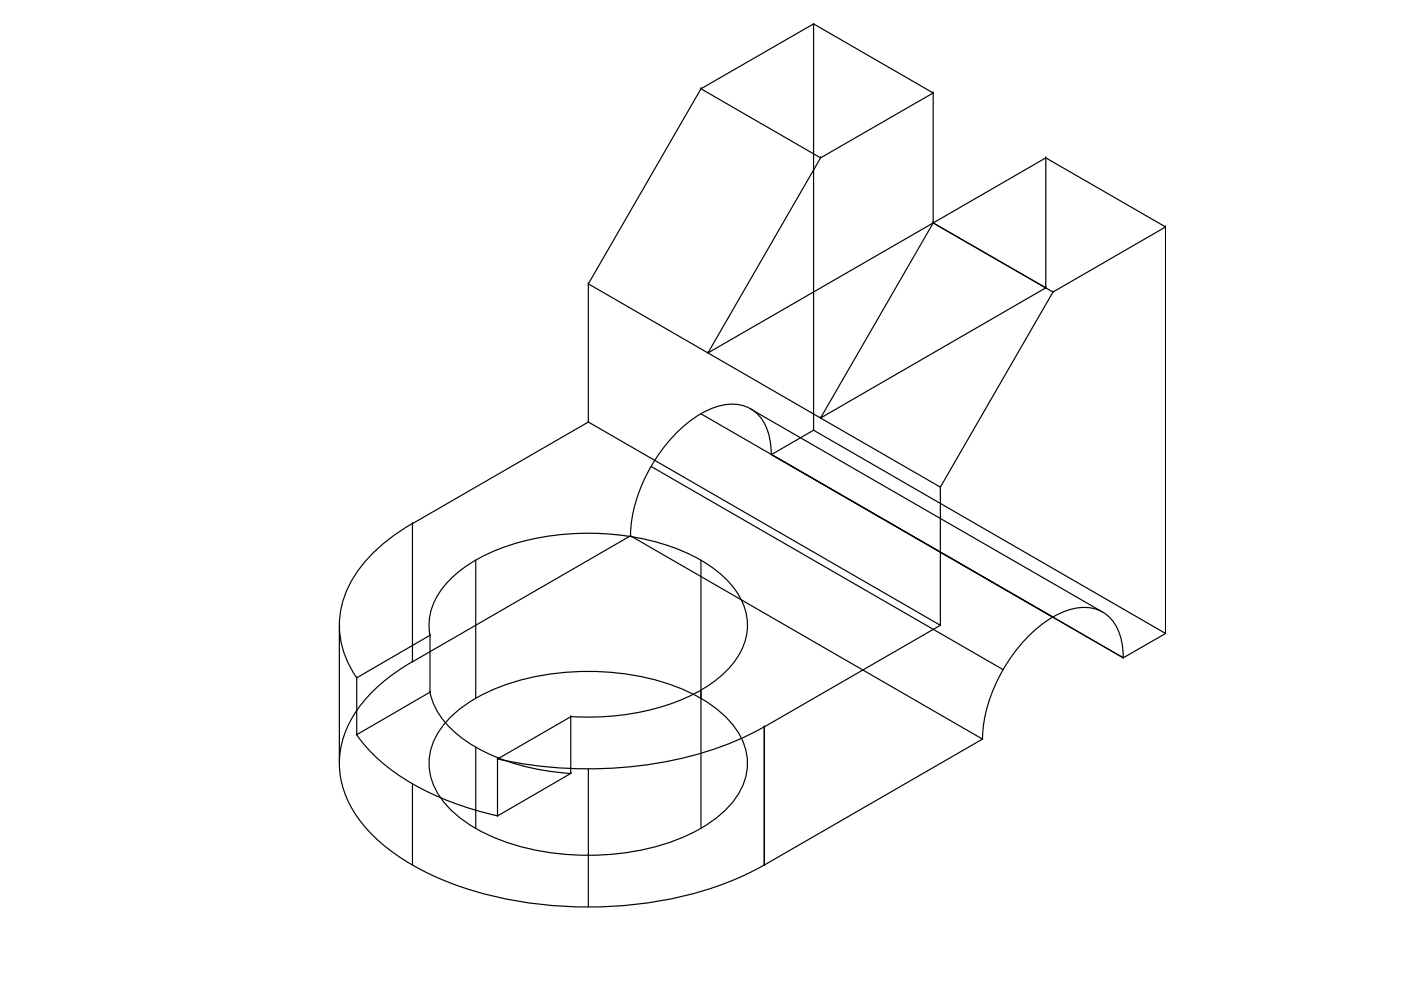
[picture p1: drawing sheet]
<svg xmlns="http://www.w3.org/2000/svg" width="297mm" height="210mm" viewBox="0 0 297 210" stroke-linecap="round" stroke-linejoin="round" font-family="sans-serif">
<!-- layer: 0 -->
<g fill="none" stroke="#000" stroke-width=".25">
<path d="M148.6 18.8l25.4 14.7-23.9 41.3M148.6 18.8h.1M172.5 5.1v86.1l74.6 43.1M172.5 5.1h.1M197.9 19.7h.1M197.9 19.7v27.6M174 33.5l23.9-13.8-25.4-14.6-23.9 13.7-23.9 41.4M174 33.5h.1M221.7 33.5v27.5l-23.8-13.7M221.7 33.5h.1M197.9 47.3h.1M247.1 48.1v86.2l-8.9 5.2"/>
<path d="M247.1 48.1h.1M124.7 60.2v29.3l-37.3 21.5v29.3l46.3-26.7M124.7 60.2l74.7 43.1v29.3M124.7 60.2h.1M150.1 74.8l47.8-27.5 25.4 14.6-23.9 41.4M150.1 74.8h.1M221.7 61h.1M221.7 61l-47.7 27.6M223.3 61.9l23.8-13.8-25.4-14.6-23.8 13.8-23.9 41.3M223.3 61.9h.1M124.7 89.5h.1M124.7 89.5l74.7 43.1"/>
<path d="M138.1 98.9l74.6 43.1M148.6 87.7l89.6 51.8M159.2 86.7l74.6 43.1M163.5 96.3a11.5 11.5 0 0 0-3.4-9 8.4 8.4 0 0 0-8.5-1 27.3 27.3 0 0 0-13.5 12.6 30.9 30.9 0 0 0-4.4 14.7M163.6 96.4h.1M172.5 91.2h.1M172.5 91.2l-8.9 5.2M174 88.6h.1M87.4 111a32.8 32.8 0 0 0-13.6 13.6 18.6 18.6 0 0 0 1.8 19.1M87.4 111h.1M100.9 118.8v29.3M133.7 113.6h.1"/>
<path d="M133.7 113.6l74.6 43.1M148.6 118.8v56.8M199.4 103.3h.1M72 132.6v29.3M91.2 134.7a12.9 12.9 0 0 1 4-11.6 34.2 34.2 0 0 1 16.9-8.6 55 55 0 0 1 33.3 2.6 24.8 24.8 0 0 1 11.1 8.8 12.2 12.2 0 0 1-1.3 15.1 30.8 30.8 0 0 1-15.1 8.9 55.4 55.4 0 0 1-19.1 2M91.2 134.7v12.1l-15.6 9M91.2 134.7h.1M91.2 134.7l-15.6 9M199.4 132.6h.1M199.4 132.6l-37.4 21.5M238.1 139.4a11.5 11.5 0 0 0-3.4-9 8.4 8.4 0 0 0-8.5-1 27.3 27.3 0 0 0-13.5 12.6 30.9 30.9 0 0 0-4.4 14.7M238.2 139.5h.1"/>
<path d="M247.1 134.3h.1M75.6 155.7a38.9 38.9 0 0 0 16 12.6l3.7 1.6 3.9 1.4 6.2 1.7M75.6 155.8h.1M75.6 143.7h.1M75.6 143.7v12.1M87.4 140.3a32 32 0 0 0-13.7 13.8 18.7 18.7 0 0 0 2.1 19.2 40.1 40.1 0 0 0 17 12.8 85.4 85.4 0 0 0 48.6 4.7 67.3 67.3 0 0 0 20.6-7.4M87.4 140.3h.1M91.2 146.8a16.8 16.8 0 0 0 7.3 10.1 43.8 43.8 0 0 0 22.5 7.1M91.2 146.8h.1M95.8 151.8a37.8 37.8 0 0 1 19.6-8.7 53.6 53.6 0 0 1 31.3 4 21.4 21.4 0 0 1 10.9 10.3 12.3 12.3 0 0 1-2.7 13.2 32.2 32.2 0 0 1-16.4 9 55.4 55.4 0 0 1-33.9-2.1 24.3 24.3 0 0 1-12.1-9.7 12.3 12.3 0 0 1 2-14.7zM100.9 158.4v17.2M121 152h.1"/>
<path d="M121 152v12M121 152l-15.5 8.9M148.6 148.1h.1M162 154.1a76.1 76.1 0 0 1-36.5 8.9 87.9 87.9 0 0 1-20.1-2.1M162 154.1h.1M162 154.1v29.3M208.3 156.7h.1M208.3 156.7l-46.3 26.7M87.4 166.2v17.2M105.5 173h.1M105.5 160.9h.1M105.5 160.9v12.1"/>
<path d="M121 164h.1M121 164l-15.5 9M124.7 163v29.3M162 183.4h.1"/>
</g>
</svg>
